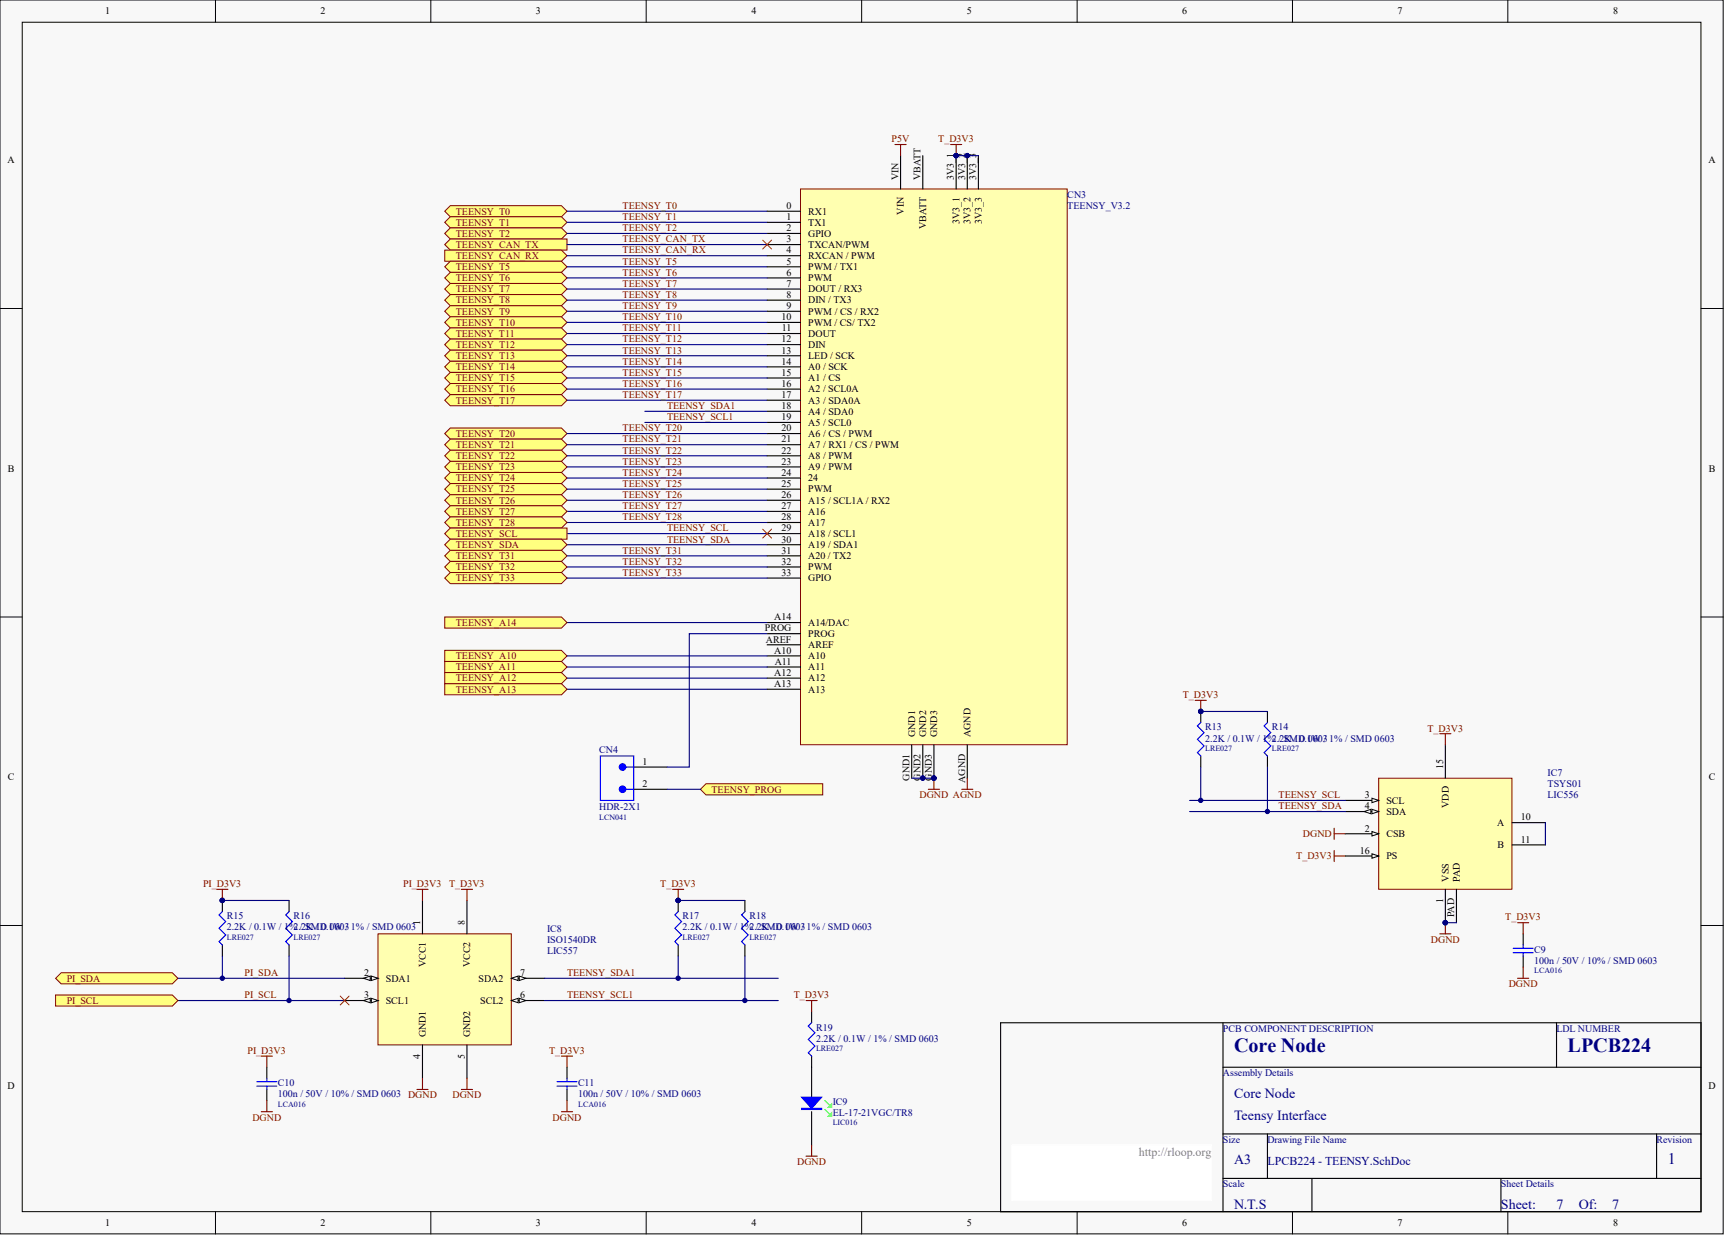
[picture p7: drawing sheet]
<svg xmlns="http://www.w3.org/2000/svg" width="656mm" height="471mm" viewBox="0 0 656 471" stroke-linecap="round" stroke-linejoin="round" font-family="sans-serif">
<defs><g id="words">
<g font-size="7.6" fill="#000080">
<text x="469.2" y="399.8">Core Node</text>
<text x="596" y="399.8">LPCB224</text>
</g>
<text font-size="6.1" fill="#000080" x="634" y="442.4">1</text>
<g font-size="5.3" fill="#000080">
<text x="469.2" y="417.2">Core Node</text>
<text x="469.2" y="425.7">Teensy Interface</text>
<text x="469.2" y="442.6">A3</text>
<text x="469.2" y="459.5">N.T.S</text>
<text x="570.6" y="459.5">Sheet:</text>
<text x="591.7" y="459.5">7</text>
<text x="600.2" y="459.5">Of:</text>
<text x="612.9" y="459.5">7</text>
</g>
<text font-size="4.6" fill="#808080" x="432.9" y="439.3">http://rloop.org</text>
<text font-size="4.6" fill="#000080" x="481.8" y="442.7">LPCB224 - TEENSY.SchDoc</text>
<g font-size="3.8">
<text x="40" y="5.5">1</text>
<text x="121.9" y="5.5">2</text>
<text x="203.8" y="5.5">3</text>
<text x="285.7" y="5.5">4</text>
<text x="367.6" y="5.5">5</text>
<text x="449.5" y="5.5">6</text>
<text x="531.3" y="5.5">7</text>
<text x="613.3" y="5.5">8</text>
<text x="2.8" y="62">A</text>
<text x="649.5" y="62">A</text>
<text x="341.5" y="68.5" transform="rotate(-90 341.5 68.5)">VIN</text>
<text x="350" y="68.5" transform="rotate(-90 350 68.5)">VBATT</text>
<text x="362.7" y="68.5" transform="rotate(-90 362.7 68.5)">3V3_1</text>
<text x="366.9" y="68.5" transform="rotate(-90 366.9 68.5)">3V3_2</text>
<text x="371.1" y="68.5" transform="rotate(-90 371.1 68.5)">3V3_3</text>
<text x="299" y="79.4">0</text>
<text x="299" y="83.7">1</text>
<text x="307.3" y="81.6">RX1</text>
<text x="343.6" y="81.6" transform="rotate(-90 343.6 81.6)">VIN</text>
<text x="299" y="87.9">2</text>
<text x="307.3" y="85.8">TX1</text>
<text x="352.1" y="87.1" transform="rotate(-90 352.1 87.1)">VBATT</text>
<text x="364.8" y="85.2" transform="rotate(-90 364.8 85.2)">3V3_1</text>
<text x="369" y="85.2" transform="rotate(-90 369 85.2)">3V3_2</text>
<text x="373.2" y="85.2" transform="rotate(-90 373.2 85.2)">3V3_3</text>
<text x="299" y="92.1">3</text>
<text x="307.3" y="90">GPIO</text>
<text x="307.3" y="94.2">TXCAN/PWM</text>
<text x="299" y="96.3">4</text>
<text x="299" y="100.6">5</text>
<text x="307.3" y="98.5">RXCAN / PWM</text>
<text x="299" y="104.8">6</text>
<text x="307.3" y="102.7">PWM / TX1</text>
<text x="307.3" y="106.9">PWM</text>
<text x="299" y="109">7</text>
<text x="299" y="113.2">8</text>
<text x="307.3" y="111.1">DOUT / RX3</text>
<text x="299" y="117.5">9</text>
<text x="307.3" y="115.4">DIN / TX3</text>
<text x="307.3" y="119.6">PWM / CS / RX2</text>
<text x="297.1" y="121.7">10</text>
<text x="297.3" y="125.9">11</text>
<text x="307.3" y="123.8">PWM / CS/ TX2</text>
<text x="297.1" y="130.2">12</text>
<text x="307.3" y="128">DOUT</text>
<text x="297.1" y="134.4">13</text>
<text x="307.3" y="132.3">DIN</text>
<text x="307.3" y="136.5">LED / SCK</text>
<text x="297.1" y="138.6">14</text>
<text x="297.1" y="142.8">15</text>
<text x="307.3" y="140.7">A0 / SCK</text>
<text x="297.1" y="147.1">16</text>
<text x="307.3" y="144.9">A1 / CS</text>
<text x="307.3" y="149.2">A2 / SCL0A</text>
<text x="297.1" y="151.3">17</text>
<text x="297.1" y="155.5">18</text>
<text x="307.3" y="153.4">A3 / SDA0A</text>
<text x="297.1" y="159.7">19</text>
<text x="307.3" y="157.6">A4 / SDA0</text>
<text x="307.3" y="161.8">A5 / SCL0</text>
<text x="297.1" y="164">20</text>
<text x="307.3" y="166.1">A6 / CS / PWM</text>
<text x="297.1" y="168.2">21</text>
<text x="297.1" y="172.4">22</text>
<text x="307.3" y="170.3">A7 / RX1 / CS / PWM</text>
<text x="3" y="179.3">B</text>
<text x="297.1" y="176.6">23</text>
<text x="307.3" y="174.5">A8 / PWM</text>
<text x="307.3" y="178.7">A9 / PWM</text>
<text x="649.6" y="179.3">B</text>
<text x="297.1" y="180.9">24</text>
<text x="297.1" y="185.1">25</text>
<text x="307.3" y="183">24</text>
<text x="297.1" y="189.3">26</text>
<text x="307.3" y="187.2">PWM</text>
<text x="307.3" y="191.4">A15 / SCL1A / RX2</text>
<text x="297.1" y="193.5">27</text>
<text x="297.1" y="197.8">28</text>
<text x="307.3" y="195.7">A16</text>
<text x="297.1" y="202">29</text>
<text x="307.3" y="199.9">A17</text>
<text x="297.1" y="206.2">30</text>
<text x="307.3" y="204.1">A18 / SCL1</text>
<text x="307.3" y="208.3">A19 / SDA1</text>
<text x="297.1" y="210.4">31</text>
<text x="297.1" y="214.7">32</text>
<text x="307.3" y="212.6">A20 / TX2</text>
<text x="297.1" y="218.9">33</text>
<text x="307.3" y="216.8">PWM</text>
<text x="307.3" y="221">GPIO</text>
<text x="294.3" y="235.8">A14</text>
<text x="307.3" y="237.9">A14/DAC</text>
<text x="290.8" y="240">PROG</text>
<text x="291.2" y="244.2">AREF</text>
<text x="307.3" y="242.1">PROG</text>
<text x="294.3" y="248.5">A10</text>
<text x="307.3" y="246.4">AREF</text>
<text x="307.3" y="250.6">A10</text>
<text x="294.3" y="256.9">A12</text>
<text x="294.5" y="252.7">A11</text>
<text x="307.3" y="254.8">A11</text>
<text x="294.3" y="261.1">A13</text>
<text x="307.3" y="259">A12</text>
<text x="307.3" y="263.3">A13</text>
<text x="347.9" y="280.2" transform="rotate(-90 347.9 280.2)">GND1</text>
<text x="352.1" y="280.2" transform="rotate(-90 352.1 280.2)">GND2</text>
<text x="356.3" y="280.2" transform="rotate(-90 356.3 280.2)">GND3</text>
<text x="369" y="280.2" transform="rotate(-90 369 280.2)">AGND</text>
<text x="244.3" y="290.7">1</text>
<text x="548.6" y="292.4" transform="rotate(-90 548.6 292.4)">15</text>
<text x="3" y="296.6">C</text>
<text x="244.3" y="299.2">2</text>
<text x="345.7" y="296.7" transform="rotate(-90 345.7 296.7)">GND1</text>
<text x="350" y="296.7" transform="rotate(-90 350 296.7)">GND2</text>
<text x="354.2" y="296.7" transform="rotate(-90 354.2 296.7)">GND3</text>
<text x="366.9" y="297.5" transform="rotate(-90 366.9 297.5)">AGND</text>
<text x="649.6" y="296.6">C</text>
<text x="518.8" y="303.4">3</text>
<text x="527.1" y="305.5">SCL</text>
<text x="518.8" y="307.6">4</text>
<text x="527.1" y="309.7">SDA</text>
<text x="550.7" y="307" transform="rotate(-90 550.7 307)">VDD</text>
<text x="578.2" y="311.9">10</text>
<text x="518.8" y="316.1">2</text>
<text x="569.1" y="314">A</text>
<text x="527.1" y="318.2">CSB</text>
<text x="569.3" y="322.4">B</text>
<text x="578.2" y="320.3">11</text>
<text x="516.9" y="324.5">16</text>
<text x="527.1" y="326.6">PS</text>
<text x="550.7" y="335.1" transform="rotate(-90 550.7 335.1)">VSS</text>
<text x="555" y="335.1" transform="rotate(-90 555 335.1)">PAD</text>
<text x="548.6" y="343.3" transform="rotate(-90 548.6 343.3)">1</text>
<text x="159.8" y="351.6" transform="rotate(-90 159.8 351.6)">1</text>
<text x="176.7" y="351.6" transform="rotate(-90 176.7 351.6)">8</text>
<text x="552.9" y="348.7" transform="rotate(-90 552.9 348.7)">PAD</text>
<text x="138.4" y="371">2</text>
<text x="161.9" y="367.7" transform="rotate(-90 161.9 367.7)">VCC1</text>
<text x="178.8" y="367.7" transform="rotate(-90 178.8 367.7)">VCC2</text>
<text x="197.8" y="371">7</text>
<text x="146.7" y="373.1">SDA1</text>
<text x="181.9" y="373.1">SDA2</text>
<text x="138.4" y="379.5">3</text>
<text x="146.7" y="381.6">SCL1</text>
<text x="182.6" y="381.6">SCL2</text>
<text x="197.8" y="379.5">6</text>
<text x="161.9" y="394.3" transform="rotate(-90 161.9 394.3)">GND1</text>
<text x="178.8" y="394.3" transform="rotate(-90 178.8 394.3)">GND2</text>
<text x="159.8" y="402.5" transform="rotate(-90 159.8 402.5)">4</text>
<text x="176.7" y="402.5" transform="rotate(-90 176.7 402.5)">5</text>
<text x="2.8" y="413.8">D</text>
<text x="649.5" y="413.8">D</text>
<text x="40" y="466.1">1</text>
<text x="121.9" y="466.1">2</text>
<text x="203.8" y="466.1">3</text>
<text x="285.7" y="466.1">4</text>
<text x="367.6" y="466.1">5</text>
<text x="449.5" y="466.1">6</text>
<text x="531.3" y="466.1">7</text>
<text x="613.3" y="466.1">8</text>
</g>
<g font-size="3.8" fill="#800000">
<text x="339" y="54.1">P5V</text>
<text x="356.7" y="54.1">T_D3V3</text>
<text x="173.3" y="81.6">TEENSY_T0</text>
<text x="236.7" y="79.4">TEENSY_T0</text>
<text x="236.7" y="83.7">TEENSY_T1</text>
<text x="173.3" y="85.8">TEENSY_T1</text>
<text x="236.7" y="87.9">TEENSY_T2</text>
<text x="173.3" y="90">TEENSY_T2</text>
<text x="173.3" y="94.2">TEENSY_CAN_TX</text>
<text x="236.7" y="92.1">TEENSY_CAN_TX</text>
<text x="173.3" y="98.5">TEENSY_CAN_RX</text>
<text x="236.7" y="96.3">TEENSY_CAN_RX</text>
<text x="236.7" y="100.6">TEENSY_T5</text>
<text x="173.3" y="102.7">TEENSY_T5</text>
<text x="173.3" y="106.9">TEENSY_T6</text>
<text x="236.7" y="104.8">TEENSY_T6</text>
<text x="173.3" y="111.1">TEENSY_T7</text>
<text x="236.7" y="109">TEENSY_T7</text>
<text x="236.7" y="113.2">TEENSY_T8</text>
<text x="173.3" y="115.4">TEENSY_T8</text>
<text x="173.3" y="119.6">TEENSY_T9</text>
<text x="236.7" y="117.5">TEENSY_T9</text>
<text x="173.3" y="123.8">TEENSY_T10</text>
<text x="236.7" y="121.7">TEENSY_T10</text>
<text x="236.7" y="125.9">TEENSY_T11</text>
<text x="173.3" y="128">TEENSY_T11</text>
<text x="236.7" y="130.2">TEENSY_T12</text>
<text x="173.3" y="132.3">TEENSY_T12</text>
<text x="173.3" y="136.5">TEENSY_T13</text>
<text x="236.7" y="134.4">TEENSY_T13</text>
<text x="173.3" y="140.7">TEENSY_T14</text>
<text x="236.7" y="138.6">TEENSY_T14</text>
<text x="236.7" y="142.8">TEENSY_T15</text>
<text x="173.3" y="144.9">TEENSY_T15</text>
<text x="173.3" y="149.2">TEENSY_T16</text>
<text x="236.7" y="147.1">TEENSY_T16</text>
<text x="173.3" y="153.4">TEENSY_T17</text>
<text x="236.7" y="151.3">TEENSY_T17</text>
<text x="253.6" y="155.5">TEENSY_SDA1</text>
<text x="253.6" y="159.7">TEENSY_SCL1</text>
<text x="173.3" y="166.1">TEENSY_T20</text>
<text x="236.7" y="164">TEENSY_T20</text>
<text x="173.3" y="170.3">TEENSY_T21</text>
<text x="236.7" y="168.2">TEENSY_T21</text>
<text x="236.7" y="172.4">TEENSY_T22</text>
<text x="173.3" y="174.5">TEENSY_T22</text>
<text x="173.3" y="178.7">TEENSY_T23</text>
<text x="236.7" y="176.6">TEENSY_T23</text>
<text x="173.3" y="183">TEENSY_T24</text>
<text x="236.7" y="180.9">TEENSY_T24</text>
<text x="236.7" y="185.1">TEENSY_T25</text>
<text x="173.3" y="187.2">TEENSY_T25</text>
<text x="173.3" y="191.4">TEENSY_T26</text>
<text x="236.7" y="189.3">TEENSY_T26</text>
<text x="173.3" y="195.7">TEENSY_T27</text>
<text x="236.7" y="193.5">TEENSY_T27</text>
<text x="236.7" y="197.8">TEENSY_T28</text>
<text x="173.3" y="199.9">TEENSY_T28</text>
<text x="253.6" y="202">TEENSY_SCL</text>
<text x="173.3" y="204.1">TEENSY_SCL</text>
<text x="173.3" y="208.3">TEENSY_SDA</text>
<text x="253.6" y="206.2">TEENSY_SDA</text>
<text x="173.3" y="212.6">TEENSY_T31</text>
<text x="236.7" y="210.4">TEENSY_T31</text>
<text x="236.7" y="214.7">TEENSY_T32</text>
<text x="173.3" y="216.8">TEENSY_T32</text>
<text x="173.3" y="221">TEENSY_T33</text>
<text x="236.7" y="218.9">TEENSY_T33</text>
<text x="173.3" y="237.9">TEENSY_A14</text>
<text x="173.3" y="250.6">TEENSY_A10</text>
<text x="173.3" y="254.8">TEENSY_A11</text>
<text x="173.3" y="259">TEENSY_A12</text>
<text x="173.3" y="263.3">TEENSY_A13</text>
<text x="449.7" y="265.4">T_D3V3</text>
<text x="542.7" y="278.1">T_D3V3</text>
<text x="270.5" y="301.3">TEENSY_PROG</text>
<text x="349.5" y="303.4">DGND AGND</text>
<text x="486.1" y="303.4">TEENSY_SCL</text>
<text x="486.1" y="307.6">TEENSY_SDA</text>
<text x="495.3" y="318.2">DGND</text>
<text x="492.8" y="326.6">T_D3V3</text>
<text x="77.2" y="337.2">PI_D3V3</text>
<text x="153.3" y="337.2">PI_D3V3</text>
<text x="170.7" y="337.2">T_D3V3</text>
<text x="251" y="337.2">T_D3V3</text>
<text x="572.3" y="349.9">T_D3V3</text>
<text x="544" y="358.3">DGND</text>
<text x="93" y="371">PI_SDA</text>
<text x="215.6" y="371">TEENSY_SDA1</text>
<text x="25.4" y="373.1">PI_SDA</text>
<text x="573.6" y="375.2">DGND</text>
<text x="25.4" y="381.6">PI_SCL</text>
<text x="93" y="379.5">PI_SCL</text>
<text x="215.6" y="379.5">TEENSY_SCL1</text>
<text x="301.7" y="379.5">T_D3V3</text>
<text x="94.1" y="400.6">PI_D3V3</text>
<text x="208.8" y="400.6">T_D3V3</text>
<text x="172" y="417.5">DGND</text>
<text x="95.9" y="426">DGND</text>
<text x="210.1" y="426">DGND</text>
<text x="303.1" y="442.9">DGND</text>
</g>
<g font-size="3.8" fill="#000080">
<text x="405.8" y="75.2">CN3</text>
<text x="405.8" y="79.4">TEENSY_V3.2</text>
<text x="458.2" y="277.6">R13</text>
<text x="458.2" y="281.9">2.2K / 0.1W / 1% / SMD 0603</text>
<text x="483.5" y="277.6">R14</text>
<text x="483.5" y="281.9">2.2K / 0.1W / 1% / SMD 0603</text>
<text x="227.8" y="286.1">CN4</text>
<text x="588.4" y="295">IC7</text>
<text x="588.4" y="299.2">TSYS01</text>
<text x="588.4" y="303.4">LIC556</text>
<text x="227.8" y="308.1">HDR-2X1</text>
<text x="86.2" y="349.5">R15</text>
<text x="86.2" y="353.7">2.2K / 0.1W / 1% / SMD 0603</text>
<text x="111.6" y="349.5">R16</text>
<text x="111.6" y="353.7">2.2K / 0.1W / 1% / SMD 0603</text>
<text x="259.5" y="349.5">R17</text>
<text x="259.5" y="353.7">2.2K / 0.1W / 1% / SMD 0603</text>
<text x="284.9" y="349.5">R18</text>
<text x="284.9" y="353.7">2.2K / 0.1W / 1% / SMD 0603</text>
<text x="208" y="354.1">IC8</text>
<text x="208" y="358.3">ISO1540DR</text>
<text x="208" y="362.6">LIC557</text>
<text x="583.3" y="362.1">C9</text>
<text x="583.3" y="366.4">100n / 50V / 10% / SMD 0603</text>
<text x="310.2" y="391.7">R19</text>
<text x="310.2" y="395.9">2.2K / 0.1W / 1% / SMD 0603</text>
<text x="464.9" y="392.1">PCB COMPONENT DESCRIPTION</text>
<text x="591.7" y="392.1">LDL NUMBER</text>
<text x="105.7" y="412.9">C10</text>
<text x="219.8" y="412.9">C11</text>
<text x="464.9" y="409">Assembly Details</text>
<text x="105.7" y="417.1">100n / 50V / 10% / SMD 0603 DGND</text>
<text x="219.8" y="417.1">100n / 50V / 10% / SMD 0603</text>
<text x="316.6" y="420">IC9</text>
<text x="316.6" y="424.3">EL-17-21VGC/TR8</text>
<text x="464.9" y="434.4">Size</text>
<text x="481.8" y="434.4">Drawing File Name</text>
<text x="629.8" y="434.4">Revision</text>
<text x="464.9" y="451.3">Scale</text>
<text x="570.6" y="451.3">Sheet Details</text>
</g>
<g font-size="3" fill="#000080">
<text x="458.2" y="285.4">LRE027</text>
<text x="483.5" y="285.4">LRE027</text>
<text x="227.8" y="311.6">LCN041</text>
<text x="86.2" y="357.2">LRE027</text>
<text x="111.6" y="357.2">LRE027</text>
<text x="259.5" y="357.2">LRE027</text>
<text x="284.9" y="357.2">LRE027</text>
<text x="583.3" y="369.9">LCA016</text>
<text x="310.2" y="399.5">LRE027</text>
<text x="105.7" y="420.6">LCA016</text>
<text x="219.8" y="420.6">LCA016</text>
<text x="316.6" y="427.8">LIC016</text>
</g>
</g></defs>
<g fill="#f8f8f8" stroke="#000" stroke-width=".38">
<path d="M0 0h655.1v469h-655.1z"/>
<path d="M8.5 8.5h638.1v452.1h-638.1z"/>
</g>
<g fill="none" stroke="#000" stroke-width=".38">
<path d="M81.9 0v8.5M163.8 0v8.5M245.7 0v8.5M327.6 0v8.5M409.5 0v8.5M491.4 0v8.5M573.2 0v8.5M0 117.3h8.5M646.7 117.3h8.4M0 234.5h8.5M646.7 234.5h8.4M0 351.8h8.5"/>
<path d="M646.7 351.8h8.4M81.9 460.6v8.5M163.8 460.6v8.5M245.7 460.6v8.5M327.6 460.6v8.5M409.5 460.6v8.5M491.4 460.6v8.5M573.2 460.6v8.5"/>
</g>
<path d="M380.4 388.8h266.3v71.8h-266.3zM464.9 388.8v71.8M591.7 388.8v16.9M464.9 405.7h181.8M464.9 431h181.8M481.8 431v16.9M629.8 431v16.9M464.9 447.9h181.8M498.7 447.9v12.7M570.6 447.9v12.7" fill="none" stroke="#000" stroke-width=".42"/>
<path d="M384.6 435.2h76.1v21.1h-76.1z" fill="#fff" stroke="#fff" stroke-width=".38"/>
<path d="M304.3 71.8h101.4v211.3h-101.4z" fill="#ffffb0" stroke="#800000" stroke-width=".38"/>
<g fill="none" stroke="#000" stroke-width=".42">
<path d="M342.4 59.2v12.6M350.8 59.2v12.6M363.5 59.2v12.6M367.7 59.2v12.6M371.9 59.2v12.6M291.6 80.3h12.7M291.6 84.5h12.7M291.6 88.7h12.7M291.6 93h12.7M291.6 97.2h12.7M291.6 101.4h12.7M291.6 105.6h12.7"/>
<path d="M291.6 109.9h12.7M291.6 114.1h12.7M291.6 118.3h12.7M291.6 122.5h12.7M291.6 126.8h12.7M291.6 131h12.7M291.6 135.2h12.7M291.6 139.4h12.7M291.6 143.7h12.7M291.6 147.9h12.7M291.6 152.1h12.7M291.6 156.4h12.7"/>
<path d="M291.6 160.6h12.7M291.6 164.8h12.7M291.6 169h12.7M291.6 173.3h12.7M291.6 177.5h12.7M291.6 181.7h12.7M291.6 185.9h12.7M291.6 190.2h12.7M291.6 194.4h12.7M291.6 198.6h12.7M291.6 202.8h12.7M291.6 207.1h12.7"/>
<path d="M291.6 211.3h12.7M291.6 215.5h12.7M291.6 219.7h12.7M291.6 236.6h12.7M291.6 240.9h12.7M291.6 245.1h12.7M291.6 249.3h12.7M291.6 253.5h12.7M291.6 257.8h12.7M291.6 262h12.7M346.6 283.1v12.7M350.8 283.1v12.7"/>
<path d="M355 283.1v12.7M367.7 283.1v12.7"/>
</g>
<g fill="#000080" stroke="#000080" stroke-width=".38">
<circle cx="363.5" cy="59.1" r=".82"/>
<circle cx="367.7" cy="59.1" r=".82"/>
<circle cx="350.8" cy="295.8" r=".82"/>
<circle cx="355" cy="295.8" r=".82"/>
</g>
<path d="M524.1 295.8h50.7v42.2h-50.7z" fill="#ffffb0" stroke="#800000" stroke-width=".38"/>
<path d="M511.4 304.3h12.7M549.5 338.1v12.6" fill="none" stroke="#000" stroke-width=".42"/>
<circle cx="549.4" cy="350.7" r=".82" fill="#000080" stroke="#000080" stroke-width=".38"/>
<path d="M521.6 303.4l2.5 .9-2.5 .8z" fill="#f8f8f8" stroke="#000" stroke-width=".38"/>
<path d="M511.4 308.5h12.7" fill="none" stroke="#000" stroke-width=".42"/>
<g fill="#f8f8f8" stroke="#000" stroke-width=".38">
<path d="M521.6 307.6l2.5 .9-2.5 .8z"/>
<path d="M518.6 308.5l2.6-.9v1.7z"/>
</g>
<path d="M511.4 316.9h12.7" fill="none" stroke="#000" stroke-width=".42"/>
<path d="M521.6 316.1l2.5 .8-2.5 .9z" fill="#f8f8f8" stroke="#000" stroke-width=".38"/>
<path d="M549.5 283.1v12.7M511.4 325.4h12.7" fill="none" stroke="#000" stroke-width=".42"/>
<path d="M521.6 324.5l2.5 .9-2.5 .8z" fill="#f8f8f8" stroke="#000" stroke-width=".38"/>
<path d="M574.8 312.7h12.7M553.7 338.1v12.6M574.8 321.2h12.7M579.1 355v4.2M579.1 363.4v4.2" fill="none" stroke="#000" stroke-width=".42"/>
<circle cx="549.4" cy="350.7" r=".82" fill="#000080" stroke="#000080" stroke-width=".38"/>
<path d="M507.2 314.8v4.2M507.2 316.9h4.2M547.4 355h4.2M549.5 350.7v4.3M576.9 371.9h4.3M579.1 367.6v4.3" fill="none" stroke="#800000" stroke-width=".42"/>
<path d="M452.3 304.3h59.1M452.3 308.5h59.1M587.5 312.7v8.5M549.5 350.7h4.2" fill="none" stroke="#000080" stroke-width=".42"/>
<path d="M579.1 359.2v1.3M575.3 362.1h7.6M575.3 360.5h7.6M579.1 362.1v1.3" fill="none" stroke="#00f" stroke-width=".42"/>
<g fill="#ffff80" stroke="#800000" stroke-width=".38">
<path d="M169.1 80.3l2.1-2.1h42.2l2.2 2.1-2.2 2.1h-42.2z" fill-rule="evenodd"/>
<path d="M169.1 84.5l2.1-2.1h42.2l2.2 2.1-2.2 2.1h-42.2z" fill-rule="evenodd"/>
<path d="M169.1 88.7l2.1-2.1h42.2l2.2 2.1-2.2 2.2h-42.2z" fill-rule="evenodd"/>
<path d="M169.1 93l2.1-2.1h44.4v4.2h-44.4z" fill-rule="evenodd"/>
<path d="M169.1 95.1h44.3l2.2 2.1-2.2 2.1h-44.3z" fill-rule="evenodd"/>
<path d="M169.1 101.4l2.1-2.1h42.2l2.2 2.1-2.2 2.1h-42.2z" fill-rule="evenodd"/>
<path d="M169.1 105.6l2.1-2.1h42.2l2.2 2.1-2.2 2.2h-42.2z" fill-rule="evenodd"/>
<path d="M169.1 109.9l2.1-2.1h42.2l2.2 2.1-2.2 2.1h-42.2z" fill-rule="evenodd"/>
<path d="M169.1 114.1l2.1-2.1h42.2l2.2 2.1-2.2 2.1h-42.2z" fill-rule="evenodd"/>
<path d="M169.1 118.3l2.1-2.1h42.2l2.2 2.1-2.2 2.1h-42.2z" fill-rule="evenodd"/>
<path d="M169.1 122.5l2.1-2.1h42.2l2.2 2.1-2.2 2.2h-42.2z" fill-rule="evenodd"/>
<path d="M169.1 126.8l2.1-2.1h42.2l2.2 2.1-2.2 2.1h-42.2z" fill-rule="evenodd"/>
<path d="M169.1 131l2.1-2.1h42.2l2.2 2.1-2.2 2.1h-42.2z" fill-rule="evenodd"/>
<path d="M169.1 135.2l2.1-2.1h42.2l2.2 2.1-2.2 2.1h-42.2z" fill-rule="evenodd"/>
<path d="M169.1 139.4l2.1-2.1h42.2l2.2 2.1-2.2 2.2h-42.2z" fill-rule="evenodd"/>
<path d="M169.1 143.7l2.1-2.1h42.2l2.2 2.1-2.2 2.1h-42.2z" fill-rule="evenodd"/>
<path d="M169.1 147.9l2.1-2.1h42.2l2.2 2.1-2.2 2.1h-42.2z" fill-rule="evenodd"/>
<path d="M169.1 152.1l2.1-2.1h42.2l2.2 2.1-2.2 2.1h-42.2z" fill-rule="evenodd"/>
</g>
<path d="M143.7 355h50.7v42.2h-50.7z" fill="#ffffb0" stroke="#800000" stroke-width=".38"/>
<path d="M160.6 342.3v12.7M131 371.9h12.7" fill="none" stroke="#000" stroke-width=".42"/>
<g fill="#f8f8f8" stroke="#000" stroke-width=".38">
<path d="M141.2 371l2.5 .9-2.5 .8z"/>
<path d="M138.2 371.9l2.5-.9v1.7z"/>
</g>
<path d="M131 380.3h12.7" fill="none" stroke="#000" stroke-width=".42"/>
<g fill="#f8f8f8" stroke="#000" stroke-width=".38">
<path d="M141.2 379.5l2.5 .8-2.5 .9z"/>
<path d="M138.2 380.3l2.5-.8v1.7z"/>
</g>
<path d="M177.5 342.3v12.7M194.4 371.9h12.7M160.6 397.2v12.7M177.5 397.2v12.7" fill="none" stroke="#000" stroke-width=".42"/>
<g fill="#f8f8f8" stroke="#000" stroke-width=".38">
<path d="M194.4 371.9l2.6-.9v1.7z"/>
<path d="M197.4 371l2.5 .9-2.5 .8z"/>
</g>
<path d="M194.4 380.3h12.7" fill="none" stroke="#000" stroke-width=".42"/>
<g fill="#f8f8f8" stroke="#000" stroke-width=".38">
<path d="M194.4 380.3l2.6-.8v1.7z"/>
<path d="M197.4 379.5l2.5 .8-2.5 .9z"/>
</g>
<g fill="none" stroke="#000" stroke-width=".42">
<path d="M456.5 270.4v4.3M481.8 270.4v4.3M456.5 287.3v4.3M481.8 287.3v4.3M84.5 342.3v4.2M84.5 359.2v4.2M109.9 342.3v4.2M109.9 359.2v4.2M257.8 342.3v4.2M257.8 359.2v4.2M283.2 342.3v4.2M283.2 359.2v4.2"/>
<path d="M308.5 384.5v4.3M101.4 405.7v4.2M101.4 414.1v4.2M215.6 405.7v4.2M215.6 414.1v4.2M308.5 401.4v16.9M308.5 422.6v12.6"/>
</g>
<g fill="none" stroke="#00f" stroke-width=".42">
<path d="M456.5 274.7l-1.3 1.2 2.6 2.6-2.6 2.5 2.6 2.5-2.6 2.6 1.3 1.2M481.8 274.7l-1.2 1.2 2.5 2.6-2.5 2.5 2.5 2.5-2.5 2.6 1.2 1.2M84.5 346.5l-1.2 1.3 2.5 2.5-2.5 2.5 2.5 2.6-2.5 2.5 1.2 1.3M109.9 346.5l-1.3 1.3 2.6 2.5-2.6 2.5 2.6 2.6-2.6 2.5 1.3 1.3M257.8 346.5l-1.2 1.3 2.5 2.5-2.5 2.5 2.5 2.6-2.5 2.5 1.2 1.3M283.2 346.5l-1.3 1.3 2.6 2.5-2.6 2.5 2.6 2.6-2.6 2.5 1.3 1.3M308.5 388.8l-1.2 1.2 2.5 2.6-2.5 2.5 2.5 2.5-2.5 2.6 1.2 1.2M97.6 412.9h7.6M97.6 411.2h7.6M101.4 409.9v1.3M101.4 412.9v1.2M211.8 412.9h7.6"/>
<path d="M211.8 411.2h7.6M215.6 409.9v1.3M215.6 412.9v1.2"/>
</g>
<g fill="#000080" stroke="#000080" stroke-width=".38">
<circle cx="456.5" cy="270.4" r=".82"/>
<circle cx="363.5" cy="59.1" r=".82"/>
<circle cx="456.5" cy="304.2" r=".82"/>
<circle cx="481.8" cy="308.5" r=".82"/>
<circle cx="355" cy="295.8" r=".82"/>
<circle cx="84.5" cy="342.3" r=".82"/>
<circle cx="257.8" cy="371.8" r=".82"/>
<circle cx="283.2" cy="380.3" r=".82"/>
<circle cx="84.5" cy="371.8" r=".82"/>
<circle cx="109.9" cy="380.3" r=".82"/>
<circle cx="257.8" cy="342.3" r=".82"/>
</g>
<g fill="none" stroke="#000080" stroke-width=".42">
<path d="M363.5 59.2h8.4M215.6 80.3h76M215.6 84.5h76M215.6 88.7h76M215.6 93h76M215.6 97.2h76M215.6 101.4h76M215.6 105.6h76M215.6 109.9h76M215.6 114.1h76M215.6 118.3h76M215.6 122.5h76"/>
<path d="M215.6 126.8h76M215.6 131h76M215.6 135.2h76M215.6 139.4h76M215.6 143.7h76M215.6 147.9h76M215.6 152.1h76M245.1 156.4h46.5M245.1 160.6h46.5M215.6 202.8h76M215.6 207.1h76M456.5 270.4h25.3"/>
<path d="M346.6 295.8h8.4M456.5 291.6v12.7M481.8 291.6v16.9M84.5 342.3h25.4M257.8 342.3h25.4M67.6 371.9h63.4M84.5 363.4v8.5M109.9 363.4v16.9M207.1 371.9h88.8M257.8 363.4v8.5M283.2 363.4v16.9M67.6 380.3h63.4"/>
<path d="M207.1 380.3h88.8"/>
</g>
<g fill="none" stroke="#800000" stroke-width=".42">
<path d="M340.2 54.9h4.3M342.4 54.9v4.3M361.4 54.9h4.2M363.5 54.9v4.3M454.4 266.2h4.2M456.5 266.2v4.2M547.4 278.9h4.2M549.5 278.9v4.2M355 295.8v4.2M367.7 295.8v4.2M352.9 300h4.3M365.6 300h4.2"/>
<path d="M82.4 338.1h4.2M84.5 338.1v4.2M158.5 338.1h4.2M160.6 338.1v4.2M175.4 338.1h4.2M177.5 338.1v4.2M255.7 338.1h4.2M257.8 338.1v4.2M507.2 323.3v4.2M507.2 325.4h4.2M576.9 350.7h4.3M579.1 350.7v4.3"/>
<path d="M306.4 380.3h4.3M308.5 380.3v4.2M99.3 401.4h4.3M101.4 401.4v4.3M101.4 418.3v4.3M158.5 414.1h4.2M160.6 409.9v4.2M175.4 414.1h4.2M177.5 409.9v4.2M213.4 401.4h4.3M215.6 401.4v4.3M215.6 418.3v4.3"/>
<path d="M99.3 422.6h4.3M213.4 422.6h4.3M306.4 439.5h4.3M308.5 435.2v4.3"/>
</g>
<path d="M313.6 418.3l1.7 1.7M313.6 421.7l1.7 1.7" fill="none" stroke="#0f0" stroke-width=".42"/>
<g fill="#00f" stroke="#00f" stroke-width=".42">
<path d="M304.7 417.1h7.7l-3.9 4.2z"/>
<path d="M304.7 421.3h7.7v.4h-7.7z" fill-rule="evenodd"/>
</g>
<g fill="#0f0" stroke="#0f0" stroke-width=".42">
<path d="M314.9 424.3l1.3-1.3v1.3z"/>
<path d="M314.9 420.9l1.3-1.3v1.3z"/>
</g>
<path d="M169.1 164.8l2.1-2.1h42.2l2.2 2.1-2.2 2.1h-42.2z" fill-rule="evenodd" fill="#ffff80" stroke="#800000" stroke-width=".38"/>
<path d="M215.6 164.8h76" fill="none" stroke="#000080" stroke-width=".42"/>
<path d="M169.1 169l2.1-2.1h42.2l2.2 2.1-2.2 2.1h-42.2z" fill-rule="evenodd" fill="#ffff80" stroke="#800000" stroke-width=".38"/>
<path d="M215.6 169h76" fill="none" stroke="#000080" stroke-width=".42"/>
<path d="M169.1 173.3l2.1-2.2h42.2l2.2 2.2-2.2 2.1h-42.2z" fill-rule="evenodd" fill="#ffff80" stroke="#800000" stroke-width=".38"/>
<path d="M215.6 173.3h76" fill="none" stroke="#000080" stroke-width=".42"/>
<path d="M169.1 177.5l2.1-2.1h42.2l2.2 2.1-2.2 2.1h-42.2z" fill-rule="evenodd" fill="#ffff80" stroke="#800000" stroke-width=".38"/>
<path d="M215.6 177.5h76" fill="none" stroke="#000080" stroke-width=".42"/>
<path d="M169.1 181.7l2.1-2.1h42.2l2.2 2.1-2.2 2.1h-42.2z" fill-rule="evenodd" fill="#ffff80" stroke="#800000" stroke-width=".38"/>
<path d="M215.6 181.7h76" fill="none" stroke="#000080" stroke-width=".42"/>
<path d="M169.1 185.9l2.1-2.1h42.2l2.2 2.1-2.2 2.1h-42.2z" fill-rule="evenodd" fill="#ffff80" stroke="#800000" stroke-width=".38"/>
<path d="M215.6 185.9h76M215.6 190.2h76M215.6 194.4h76M215.6 198.6h76" fill="none" stroke="#000080" stroke-width=".42"/>
<g fill="#ffff80" stroke="#800000" stroke-width=".38">
<path d="M169.1 190.2l2.1-2.2h42.2l2.2 2.2-2.2 2.1h-42.2z" fill-rule="evenodd"/>
<path d="M169.1 194.4l2.1-2.1h42.2l2.2 2.1-2.2 2.1h-42.2z" fill-rule="evenodd"/>
<path d="M169.1 198.6l2.1-2.1h42.2l2.2 2.1-2.2 2.1h-42.2z" fill-rule="evenodd"/>
</g>
<path d="M215.6 211.3h76M215.6 215.5h76M215.6 219.7h76" fill="none" stroke="#000080" stroke-width=".42"/>
<g fill="#ffff80" stroke="#800000" stroke-width=".38">
<path d="M169.1 211.3l2.1-2.1h42.2l2.2 2.1-2.2 2.1h-42.2z" fill-rule="evenodd"/>
<path d="M169.1 215.5l2.1-2.1h42.2l2.2 2.1-2.2 2.1h-42.2z" fill-rule="evenodd"/>
<path d="M169.1 219.7l2.1-2.1h42.2l2.2 2.1-2.2 2.1h-42.2z" fill-rule="evenodd"/>
<path d="M169.1 247.2h44.3l2.2 2.1-2.2 2.1h-44.3z" fill-rule="evenodd"/>
</g>
<path d="M215.6 236.6h76M215.6 249.3h76M215.6 253.5h76M215.6 257.8h76M215.6 262h76" fill="none" stroke="#000080" stroke-width=".42"/>
<g fill="#ffff80" stroke="#800000" stroke-width=".38">
<path d="M169.1 251.4h44.3l2.2 2.1-2.2 2.2h-44.3z" fill-rule="evenodd"/>
<path d="M169.1 255.7h44.3l2.2 2.1-2.2 2.1h-44.3z" fill-rule="evenodd"/>
<path d="M169.1 259.9h44.3l2.2 2.1-2.2 2.1h-44.3z" fill-rule="evenodd"/>
<path d="M169.1 234.5h44.3l2.2 2.1-2.2 2.2h-44.3z" fill-rule="evenodd"/>
</g>
<path d="M240.9 291.6h12.7M240.9 300h12.7" fill="none" stroke="#000" stroke-width=".42"/>
<path d="M228.2 287.3h12.7v17h-12.7zM238 291.6h2.9M238 300h2.9" fill="none" stroke="#00f" stroke-width=".42"/>
<g fill="#00f" stroke="#00f" stroke-width=".42">
<circle cx="236.7" cy="291.6" r="1.25"/>
<circle cx="236.7" cy="300" r="1.25"/>
</g>
<path d="M291.6 240.9h-29.5v50.7h-8.5" fill="none" stroke="#000080" stroke-width=".42"/>
<g fill="#ffff80" stroke="#800000" stroke-width=".38">
<path d="M266.3 300l2.1-2.1h44.4v4.2h-44.4z" fill-rule="evenodd"/>
<path d="M169.1 202.8l2.1-2.1h44.4v4.2h-44.4z" fill-rule="evenodd"/>
<path d="M169.1 207.1l2.1-2.2h42.2l2.2 2.2-2.2 2.1h-42.2z" fill-rule="evenodd"/>
<path d="M21.1 378.2h44.4l2.1 2.1-2.1 2.1h-44.4z" fill-rule="evenodd"/>
<path d="M21.1 371.9l2.1-2.2h42.3l2.1 2.2-2.1 2.1h-42.3z" fill-rule="evenodd"/>
</g>
<path d="M290 91.3l3.3 3.4M293.3 91.3l-3.3 3.4M290 201.1l3.3 3.4M293.3 201.1l-3.3 3.4M129.3 378.6l3.4 3.4M132.7 378.6l-3.4 3.4" fill="none" stroke="#f00" stroke-width=".38"/>
<path d="M253.6 300h12.7" fill="none" stroke="#000080" stroke-width=".42"/>
<use href="#words"/>
</svg>
